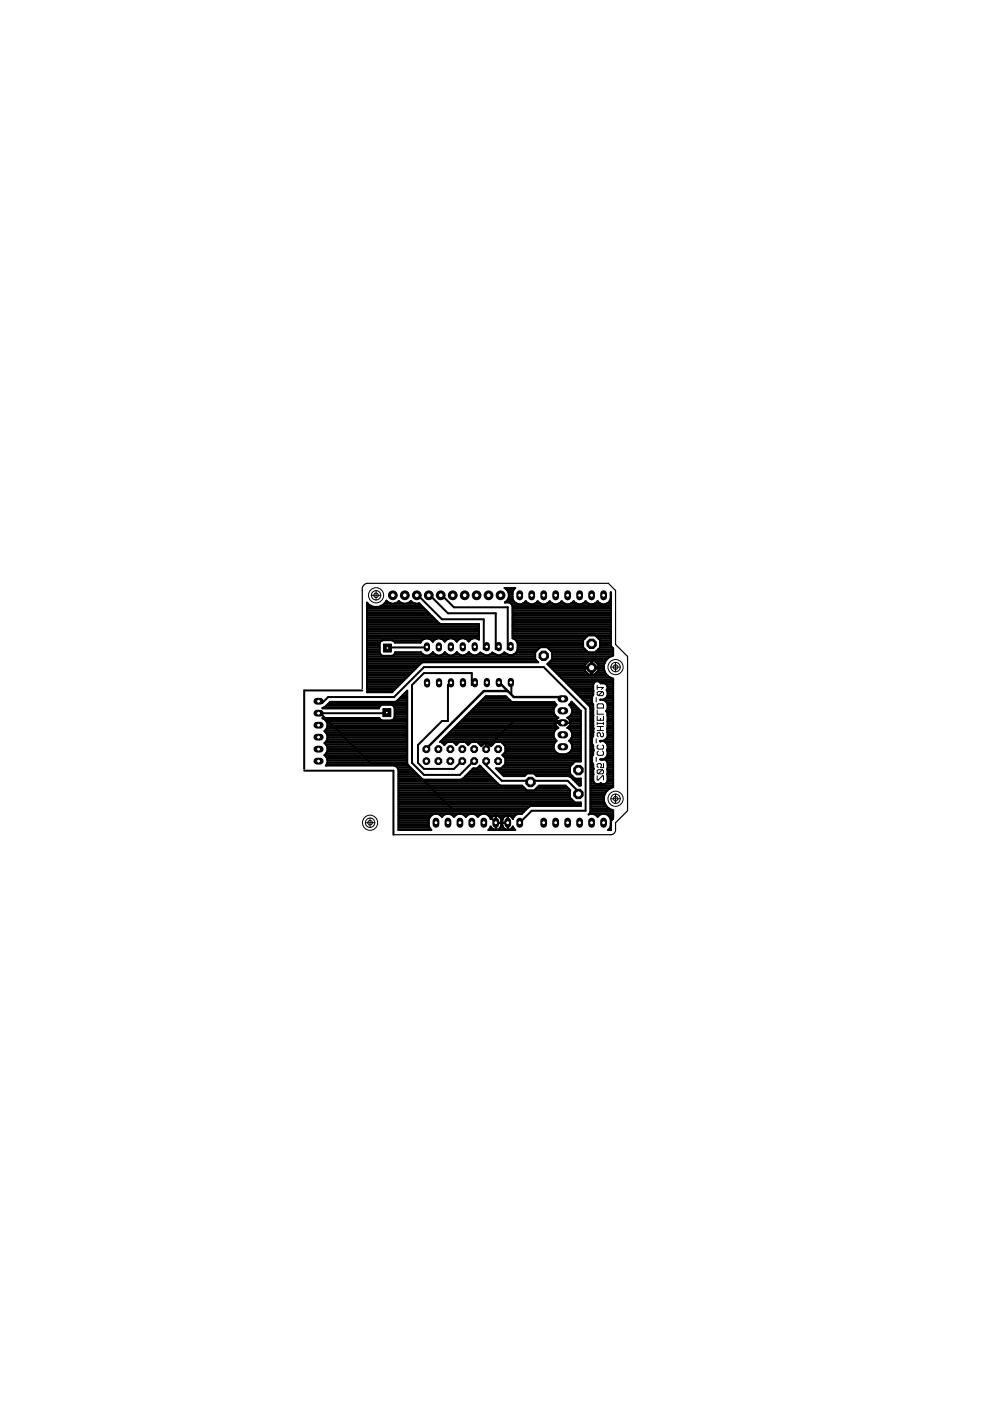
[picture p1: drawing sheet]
<svg xmlns="http://www.w3.org/2000/svg" width="210mm" height="297mm" viewBox="0 0 210 297" stroke-linecap="round" stroke-linejoin="round" font-family="sans-serif">
<g fill="none" stroke="#000" stroke-width=".21">
<path d="M126.4 147.9v.9M126.4 156.7v.8M126.6 149.5l.3-.3h.8l.3 .3v.6h-1.4zM126.6 151.8v.9h1.4v-.9M126.6 145.3v.9M126.6 150.5v.9h1.4M126.6 153.2v.4M126.6 154.9h1.4M126.6 154h1.4M126.6 153.4h1.4M126.6 145.8h1.4l-.5 .4M126.9 157.9l-.3 .3v.4l.3 .2h.8l.3-.2v-.4l-.3-.3"/>
<path d="M126.9 159.3l-.3 .2v.4l.3 .2h.8l.3-.2v-.4l-.3-.2M127.3 152.3v.4M127.3 154v.9M127.7 146.6l.3 .2v.5l-.3 .2h-.8M127.7 155.3l.3 .3v.4l-.3 .2-.4-.2v-.4l-.2-.3-.5 .3v.4l.3 .2M127.7 146.6h-.8l-.3 .2v.5l.3 .2M127.7 146.6l-.8 .9M128 153.2v.4M126.4 160.6v.9M126.6 164.5v.9h.3l.8-.9h.3v.9M127.7 163.2l.3 .2v.5l-.3 .2h-.8M127.7 163.2h-.8l-.3 .2v.5l.3 .2"/>
<path d="M127.7 163.2l-.8 .9M128 161.9v.9h-.7l.2-.7-.2-.2h-.4l-.3 .2v.4l.3 .3"/>
</g>
<g fill="none" stroke="#000" stroke-width=".42">
<path d="M77.8 128.7h11.8M77.8 127.9h.2M77.8 134.7h23.8M77.8 139.9h35.8M77.8 139.6h35.7M77.8 139.2h35.7M77.8 138.8h2.9M77.8 138.4h2.7M77.8 138h2.7M77.8 137.7h2.7M77.8 137.3h2.7M77.8 136.9h2.7"/>
<path d="M77.8 136.5h2.7M77.8 136.2h2.8M77.8 135.8h3.2M77.8 135.4h12.3M77.8 135h23.8M77.8 134.3h23.8M77.8 133.9h23.8M77.8 133.6h23.8M77.8 133.2h23.8M77.8 132.8h23.8M77.8 132.4h23.8M77.8 132.1h15.2"/>
<path d="M77.8 131.7h14.8M77.8 131.3h14.5M77.8 130.9h14.1M77.8 130.6h13.7M77.8 130.2h13.3M77.8 129.8h13M77.8 129.4h12.6M77.8 129.1h12.2M77.8 128.3h.6M78.3 128.3l-.5-.5v19h5.3l6.2-6.2 .4-.2h24.4l-.6-.6v-1.5l1-1.1h1.5l1.1 1.1v1.5l-1 1 8.9 9 .2 .3v22M78.3 128.3l.9 .4M80.2 128.7l.9-.4 .8-1a1.68 1.68 0 0 0 2.7 .1 1.66 1.66 0 0 0 2.5 0 1.59 1.59 0 0 0 1.8 .5l4.2 4.3 .4 .1h8.1v3.3a1.46 1.46 0 0 0-2.2 .4 1.5 1.5 0 0 0-2.5 0"/>
<path d="M80.5 138.4l.3 .5 .4 .1h1.9l.3-.1 .4-.5M81.1 128.3h8.2M81.5 127.9h1.4M81.8 127.6h.3M83.3 135.8h6.2M83.6 138.8h6.2M83.7 127.9h1.7M83.7 136.2h5.5M83.8 138.4h5.5M83.8 138.4l5.4-.1a1.47 1.47 0 0 0 2.6 0 1.48 1.48 0 0 0 2.5 0 1.47 1.47 0 0 0 2.6 0 1.48 1.48 0 0 0 2.5-.1 1.46 1.46 0 0 0 2.5 .1l.4 .3M84.4 127.6h.3M86.3 127.9h1.6"/>
<path d="M87 127.6h.2M88.4 126.2h.2l5.1 5.1h8.9v6.3l.6-.5M88.8 127.9h.1M90.5 137.3h-8.4v.1M90.9 126.2h.3l3.8 3.8h10.1v7.6l.6-.5M90.9 135.4h1.7M91.2 138.8h1.1M91.5 135.8h.5M91.7 138.4h.2M91.7 136a1.46 1.46 0 0 0-2.5 .2h-5.5l-.6-.5h-1.9l-.4 .2-.3 .5v2M91.8 136v.1M93.5 126.2h.2l2.5 2.6h11.5v8.8l.6-.5"/>
<path d="M93.5 135.4h1.6M93.7 138.8h1.2M94.1 135.8h.4M94.2 138.4h.2M94.3 136a1.49 1.49 0 0 0-2.5 0M94.3 136h.1M96.1 135.4h1.5M96.3 138.8h1.2M96.6 135.8h.4M96.7 138.4h.3M96.8 136a1.49 1.49 0 0 0-2.5 0M96.9 136h-.1"/>
<path d="M98.6 135.4h1.5M98.8 138.8h1.3M99.2 135.8h.4M99.3 138.4h.2M101.2 135.4h.4M101.3 138.8h1.3M101.8 138.4h.1M102.3 138.6h.1M102.3 138.6a1.46 1.46 0 0 0 2.1-.3l.5 .3M103.8 138.8h1.4M104.3 138.4h.2M104.9 138.6v.1"/>
<path d="M106.3 138.8h1.5M106.8 138.4h.2M106.9 138.3h.1M106.9 138.3a1.47 1.47 0 0 1-2 .4M106.9 138.3l.5 .3M107.3 127.6h1.7M107.3 124.9h1.7M107.4 138.6v.1M107.6 127.2l-.6 .5 1.2 .2 .5 .6v6.8l.4 .2a2.09 2.09 0 0 1 .4 2.7 1.53 1.53 0 0 1-2.1 .5M107.6 127.2h1.2M107.7 125.3h1.1M107.8 126.8h.9"/>
<path d="M107.8 125.7h.9M107.9 126.4h.8M107.9 126.1h.8M108.3 127.9h1.2M108.6 128.3h20.9M108.7 128.7h20.8M108.7 134.7h20.8M108.7 135h15.6M108.7 134.3h20.8M108.7 133.9h20.8M108.7 133.6h20.8M108.7 133.2h20.8"/>
<path d="M108.7 132.8h20.8M108.7 132.4h20.8M108.7 132.1h20.8M108.7 131.7h20.8M108.7 131.3h20.8M108.7 130.9h20.8M108.7 130.6h20.8M108.7 130.2h20.8M108.7 129.8h20.8M108.7 129.4h20.8M108.7 129.1h20.8M108.8 138.8h4.7"/>
<path d="M108.9 135.4h15.1M109.3 138.4h4.2M109.4 135.8h14.2M109.6 138h4.1M109.6 136.2h14M109.7 137.7h4.4M109.7 137.3h4.8M109.7 136.9h13.9M109.7 136.5h13.9M110.9 127.9h1.2M111.4 127.6h.2M113.4 127.9h1.2"/>
<path d="M113.9 127.6h.2M116 127.9h1.1M116.1 137.3h7.6M116.4 127.6h.2M116.5 137.7h7.6M116.8 138h7.6M116.9 139.9h11.7M117.1 139.6h11.8M117.1 139.2h12.5M117.1 138.8h12.9M117.1 138.4h12.9M118.5 127.9h1.2"/>
<path d="M119 127.6h.2M121.1 127.9h1.1M121.5 127.6h.2M123.6 127.9h1.2M124.1 127.6h.2M124.7 134.7l-1.1 1v1.5l1.1 1.1h1.5l1-1.1v-1.5l-1-1M126.1 127.9h1.2M126.4 138h3.6M126.5 135h3M126.6 127.6h.2M126.8 137.7h3.2M126.9 135.4h2.6"/>
<path d="M127.2 137.3h2.6M127.2 136.9h2.4M127.2 136.5h2.3M127.2 136.2h2.3M127.2 135.8h2.3M128.7 127.9h.8M129.1 127.6h.4M129.4 127.2h.1M129.5 126.9a1.55 1.55 0 0 1-1.2 1.2 1.55 1.55 0 0 1-1.6-.6 1.55 1.55 0 0 1-2.5 0 1.55 1.55 0 0 1-2.6 0 1.54 1.54 0 0 1-2.5 0 1.54 1.54 0 0 1-2.6 0 1.54 1.54 0 0 1-2.5 0 1.54 1.54 0 0 1-2.5 0 1.55 1.55 0 0 1-1.6 .6 1.55 1.55 0 0 1-1.2-1.2v-1.3l.5-.9h-2.2a1.71 1.71 0 0 1 .6 2.5M129.5 126.8h.1M129.5 126.4h.1M129.5 126.1h.1"/>
<path d="M129.5 125.7h.1M129.5 125.6v11.2l.5 .7M130 137.5h.1M130 137.5v1.5a2.49 2.49 0 0 0-2 2.4 2.49 2.49 0 0 0 2 2.5v23l-.9 .4-.7 .7M67.5 148.7l.8 .4 1.3-1.3h13.9l6.4-6.4h25.4l8.9 8.9v21.6h-11.5l-2.5 2.5M67.5 151.2l.8 .4 10.2 10.2h7.6l10.1 10.1h6.4l2.5 2.5h1.2M67.8 151.2h14.3M68.4 152.3h12M68.6 150h11.8M68.7 150l-.4 .1 12.1 .1a.81 .81 0 0 1 .6-.8h2l.5 .4 .2 .3v2l-.4 .5-.3 .1h-2l-.3-.1-.3-.4-12.1 .1a1.53 1.53 0 0 1 1.1 1.2 1.53 1.53 0 0 1-.6 1.5l.4 .4 .2 .6M68.8 157.5h17.5M68.9 149.9l-.2 .1"/>
<path d="M68.9 149.9h.1M68.9 154.9h17.4M68.9 152.7h11.9M69 155.3h17.3M69.1 157.9h17.2M69.1 149.7l.9-.9h13.7l.4-.1 2.2-2.3v15.5l.2 .4 2.8 2.8 .4 .2h8l.4-.2 2.2-2.2h.9l.5-.6 4.1 4.1 .4 .2h4.5l1 1M69.1 149.7l-.2 .2M69.1 149.7h.1M69.1 159.8h17.2M69.2 149.6h11.4M69.2 157.2l-.4 .4a1.54 1.54 0 0 1 0 2.5M69.2 157.1h17.1"/>
<path d="M69.2 154.5h17.1M69.2 153h17.1M69.3 155.6h17M69.3 158.3h17M69.3 159.4h17M69.3 156.8h17M69.4 154.1h16.9M69.4 153.4h16.9M69.4 156v.6l-.2 .6M69.4 159h16.9M69.4 158.6h16.9M69.4 156.4h16.9"/>
<path d="M69.4 156h16.9M69.4 153.8h16.9M69.5 149.3h16.8M69.9 148.9h16.4M77.8 141.4h10.7M77.8 145.9h6.2M77.8 145.5h6.6M77.8 145.2h6.9M77.8 144.8h7.3M77.8 144.4h7.7M77.8 144h8.1M77.8 143.7h8.4"/>
<path d="M77.8 143.3h8.8M77.8 142.9h9.2M77.8 142.5h9.6M77.8 142.2h9.9M77.8 141.8h10.3M77.8 141h11.1M77.8 140.7h11.4M77.8 140.3h36.2M77.9 146.7h5.3M77.9 146.3h5.7M83.2 152.7h3.1M83.4 149.6h2.9"/>
<path d="M83.6 152.3h2.7M83.6 150h2.7M83.7 151.9h2.6M83.7 151.5h2.6M83.7 151.2h2.6M83.7 150.8h2.6M83.7 150.4h2.6M84.2 148.5h2.1M84.6 148.1h1.7M85 147.8h1.3M85.4 147.4h.9M85.7 147h.6"/>
<path d="M86.1 146.7h.2M93.5 157.1h24.4M93.8 157.5h.8M93.9 156.8h23.8M94.1 157.9h.2M94.2 156.4h23.3M94.6 156h22.8M95 155.6h22.4M95.3 155.3h22.2M95.6 144.8l-.6 .4v7.7h-1.3l-5.1 5v3.9l1.3 1.2h6.3l1.8-1.6M95.7 154.9h21.9M96.1 154.5h21.9"/>
<path d="M96.3 157.5h.9M96.5 154.1h21.6M96.7 157.9h.1M96.8 153.8h21.1M97.2 153.4h20.6M97.6 153h20.2M98 152.7h19.9M98.3 152.3h19.9M98.7 151.9h19.2M98.8 157.5h.9M99.1 151.5h18.5M99.2 157.9h.1"/>
<path d="M99.5 151.2h17.9M99.8 150.8h17.6M100.2 150.4h17.2M100.6 150h16.9M100.7 144.7l-.7 .5v-2.5h-10.1l-2.5 2.5v16.6l2.5 2.5h7.6l3-2.9M101 149.6h16.8M101.3 149.3h16.5M101.4 157.5h3.4M101.7 148.9h15.9M101.8 157.9h.6M102.1 148.5h6.1M102.5 148.1h5.3"/>
<path d="M102.8 147.8h4.6M103.1 158.6h.1M103.1 158.3h.1M103.1 157.9h.1M103.8 157.9h.6M106.5 157.5h11.1M106.8 159.8h11.5M106.8 157.9h10.6M107.1 159.4h10.7M107.1 159h10.4M107.1 158.6h10.3M107.1 158.3h10.3"/>
<path d="M108.5 145h-.1v2.2M116.2 140.7h8.1M116.3 141h7.7M116.6 140.3h8.1M116.7 141.4h11.4M117.1 141.8h6.9M117.4 150.4l.2-.6 .4-.4-.5-.5h-8.8l-.4-.2-1.1-1.1h-4.2l-9.7 9.7h.3l.6 .6 .6-.6h1.3l.7 .6 .6-.6h1.2l.7 .6 .6-.6h1.3l.9 .9 .5-.5h.5v1.1v-1.1h.5l.5 .5 .9-.9h1.3l.8 .9v1.3l-.6 .6 .6 .6v1.3M117.4 150.4a1.52 1.52 0 0 0 1 1.8 1.2 1.2 0 0 0-.6 1h1.5l-1.5 .1a1.2 1.2 0 0 0 .6 1l-.8 .6M117.4 158.6l.2 .6 .5 .5 .5 .2h1.4l.6-.2 .5-.5 .2-.6M117.4 142.2h6.6M117.6 154.9a1.59 1.59 0 0 0 .4 2.2l-.4 .3-.2 .6v.6M117.8 142.5h6.6"/>
<path d="M118.2 142.9h6.5M118.6 143.3h10.3M118.9 143.7h10.5M119.3 144h10.7M119.3 153.2l-.2-.3h-10.2l-6.3 6.3 .5-.4M119.7 144.4h10.3M120.1 144.8h5.8M120.4 159.8h2.7M120.4 145.2h5.4M120.5 152.3h2.6M120.5 154.1h2.6M120.7 154.5h2.4"/>
<path d="M120.8 157.1h2.3M120.8 151.9h2.3M120.8 152.7h2.3M120.8 145.5h5M120.8 153.8h2.3M120.8 149.3h.9M120.9 159.4h2.2M120.9 149.6h1.1M120.9 153.4h2.2M120.9 153h2.2M121 156.8h2.1M121.1 154.9a1.53 1.53 0 0 1-.4 2.2l.6 .9v.6"/>
<path d="M121.1 154.9h2M121.1 157.5h2M121.1 151.5h2M121.1 148.9h.2M121.1 159h2M121.1 150h1.3M121.2 156.4h1.9M121.2 145.9h4.6M121.2 155.3h1.9M121.2 157.9h1.9M121.2 151.2h1.9M121.3 150.4a1.55 1.55 0 0 1-1 1.8l.3 .2 .3 .8-1.5 .1h1.5l-.1 .6-.5 .4 .8 .6"/>
<path d="M121.3 150.4l-.6-1 .5-.6 1.9 1.9M121.3 158.6h1.8M121.3 158.3h1.8M121.3 156h1.8M121.3 155.6h1.8M121.3 150.8h1.8M121.3 150.4h1.5M121.6 146.3h4.2M121.9 146.7h3.9M122.3 147h3.5M122.7 147.4h3M123 147.8h2.5"/>
<path d="M123.1 150.7v10.8h-1.2l-1.1 1v1.5l1.1 1.1h1.2v1.4h-.3l-1.9-1.8-.3-.2h-6.8l-.6-.5h-1.5l-.5 .5h-4.4l-1.6-1.6h1.1l.8-.9M123.4 148.1h2.1M123.8 148.5h1.7M124 141.4v-.4l.8-.9h.5v2.9h-.5l-.8-.8M124 142.2v-.5h2.9v.5M124.2 148.9h1.3M124.5 149.3h1.2M124.9 149.6h.9M125.1 150h.7M125.2 156.8h.3M125.2 159.8h.6M125.2 159.4h.6"/>
<path d="M125.2 159h.7M125.2 158.6h.6M125.2 158.3h.6M125.2 157.9h.4M125.2 157.5h.3M125.2 157.1h.3M125.2 156.4h.4M125.2 156h.6M125.2 155.6h.6M125.2 155.3h.6M125.2 154.9h.6M125.2 154.5h.7"/>
<path d="M125.2 154.1h.6M125.2 153.8h.6M125.2 153.4h.6M125.2 153h.6M125.2 152.7h.6M125.2 152.3h.6M125.2 151.9h.6M125.2 151.5h.6M125.2 151.2h.6M125.2 150.8h.6M125.2 150.4h.6M125.3 142.9h.3"/>
<path d="M125.3 142.5h.3M125.3 142.2h.3M125.3 141.8h.3M125.3 141h.3M125.3 140.7h.3M125.3 140.3h.3M125.7 149.3l.1 1.1M125.8 146.7v.6l-.3 .4v1.3l.2 .3M125.8 150.4v2.6M125.8 153v.8M125.8 153.8v1.4M125.8 153h.1"/>
<path d="M125.8 155.2v.9l-.3 .4v1.2a2.88 2.88 0 0 1 0 2.7v1.2M126.2 142.9h2.3M126.2 140.3h2.1M126.5 142.5h1.8M126.6 140.7h1.6M126.9 141.4v-.4l-.9-.9h-.4v2.9h.4l.9-.8M126.9 142.2h1.2M126.9 141.8h1.2M126.9 141h1.2M127.3 148.4h.1M127.3 148.4h.6M127.3 157.1h.1"/>
<path d="M127.3 144.8h2.7M127.9 148.4l.3 .1 .6 .8M128 157.1h2M128.2 157l-.9 .1v.1l.3-.1a1.16 1.16 0 0 1 1.2 .9l-.1 1a1.55 1.55 0 0 1 0 1.4M128.2 157h.1M128.2 148.5h1.8M128.3 148.1h1.7M128.4 156.8h1.6M128.5 157.5h1.5M128.5 150.8l.3 .5v1.7M128.5 150.8h1.5M128.6 145.2h1.4"/>
<path d="M128.6 146.3l.2 .4M128.6 148.9h1.4M128.6 146.3h1.4M128.7 147.8h1.3M128.7 145.2a1.45 1.45 0 0 0-1.3-.4 .87 .87 0 0 0-.9-.4 .87 .87 0 0 0-.7 .7v1.6M128.7 145.2h.1M128.7 145.2v.1M128.7 147.8h.1M128.7 156.5h.1M128.7 156.5l-.5 .5M128.7 147.8l-.8 .6M128.7 145.2l.1 .4"/>
<path d="M128.7 159h1.3M128.7 156.4h1.3M128.7 154.5h1.3M128.8 155.2v1l-.1 .3M128.8 157.9h1.2M128.8 155.3h1.2M128.8 150.4h1.2M128.8 151.2h1.2M128.8 153h.1M128.8 145.5h1.2M128.8 145.6v.3M128.8 146.7l-.1 1.1"/>
<path d="M128.8 149.3v1l-.3 .5M128.8 153v.8M128.8 153.8v1.4M128.8 145.9l-.2 .4M128.8 159.8h1.2M128.8 159.4h1.2M128.8 158.6h1.2M128.8 158.3h1.2M128.8 156h1.2M128.8 155.6h1.2M128.8 154.9h1.2M128.8 154.1h1.2"/>
<path d="M128.8 153.8h1.2M128.8 153.4h1.2M128.8 153h1.2M128.8 152.7h1.2M128.8 152.3h1.2M128.8 151.9h1.2M128.8 151.5h1.2M128.8 150h1.2M128.8 149.6h1.2M128.8 149.3h1.2M128.8 147.4h1.2M128.8 147h1.2"/>
<path d="M128.8 146.7h1.2M128.8 145.9h1.2M68.8 160.1l.4 .4M68.8 160.1h17.5M69.2 160.5a1.46 1.46 0 0 1-.1 1.8h14.5l.4 .2 .5 .7v12.8h7l-.4-.3a2.24 2.24 0 0 1 .5-2.9 1.53 1.53 0 0 1 2.1 .4 1.51 1.51 0 0 1 2.5 0 1.5 1.5 0 0 1 2.6 0 1.52 1.52 0 0 1 2.5 0 1.53 1.53 0 0 1 2.6 0M69.2 160.5h17.1M69.3 162h17.1M69.3 160.9h17M69.4 161.6h16.9M69.4 161.2h16.9M83.7 162.4h2.9M84.3 162.8h2.6"/>
<path d="M84.5 163.1h2.8M84.5 167.6h36.3M84.5 173.6h6.5M84.5 175.9h6.8M84.5 175.5h6.6M84.5 175.1h6.4M84.5 174.7h6.4M84.5 174.3h6.4M84.5 174h6.4M84.5 173.2h6.6M84.5 172.8h7M84.5 172.5h26.2"/>
<path d="M84.5 172.1h26.6M84.5 171.7h27M84.5 171.4h27.3M84.5 171h27.8M84.5 170.6h38.6M84.5 170.2h38.6M84.5 169.9h37.1M84.5 169.5h36.7M84.5 169.1h36.4M84.5 168.7h36.3M84.5 168.4h36.3M84.5 168h36.3"/>
<path d="M84.5 167.2h26.9M84.5 166.9h26.5M84.5 166.5h21.5M84.5 166.1h21M84.5 165.7h20.7M84.5 165.4h20.3M84.5 165h4.7M84.5 164.6h4.3M84.5 164.3h3.9M84.5 163.9h3.5M84.5 163.5h3.2M93.4 172.8h.6"/>
<path d="M95.9 172.8h.7M98.2 165h6.2M98.4 172.8h.7M98.6 164.6h5.4M99 164.3h4.7M99.4 163.9h3.9M99.7 163.5h3.2M100.1 163.1h2.4M101 172.8h.7M101.3 162.8h.9M101.7 162.4h.1M103.1 161.4l-.5 .4 3.8 3.7h14l2.5 2.6-.3 .2"/>
<path d="M103.5 172.8h5.8M103.7 175.9h.9M103.9 173.2l.1 .4a1.18 1.18 0 0 1 1.3-.7 1.18 1.18 0 0 1 1 1.1M103.9 173.2h.4M103.9 175.5h.3M104 173.6h.1M105 176l-.6-.3-.4-.5-.5 .8h5.7l-.5-.8-.3 .5-.6 .3M105.1 172.9v3.1M105.1 173.6h.1M105.1 175.9h.1M105.1 175.5h.1M105.1 175.1h.1"/>
<path d="M105.1 174.7h.1M105.1 174.3h.1M105.1 174h.1M105.1 173.2h.1M105.4 163.1h15.4M105.6 175.9h1.6M105.8 163.5h15M105.9 173.2h1M106.1 175.5h.6M106.2 163.9h14.6M106.2 173.6h.4M106.3 175.1h.2"/>
<path d="M106.3 174v.9a1.21 1.21 0 0 1-1.1 1.1M106.3 174.7h.2M106.3 174.3h.2M106.3 174h.2M106.4 162.8h14.4M106.5 174.4h1.2M106.5 174v.9a1.16 1.16 0 0 0 1.1 1.1M106.5 164.3h5M106.6 160.1h16.5M106.8 162.4h14.2M106.9 160.5h16.2M107.1 162h14.3"/>
<path d="M107.1 161.6h14.6M107.1 161.2h16M107.1 160.9h16M107.7 172.9v3.1M107.7 173.6h.1M107.7 175.9h.1M107.7 175.5h.1M107.7 175.1h.1M107.7 174.7h.1M107.7 174.3h.1M107.7 174h.1M107.7 173.2h.1"/>
<path d="M108.2 175.9h.9M108.5 173.2h.4M108.6 175.5h.2M108.7 173.6h.1M108.9 173.2l-.2 .4a1.17 1.17 0 0 0-1.2-.7 1.17 1.17 0 0 0-1 1.1M112.7 165.5l-.2 .3M113.5 164.3h7.6M113.6 167.2h7M114 166.9h6.2M120.8 164.6h.7M120.8 167.6v1.5l1.1 1h1.2v.8h-10.6l-.3 .1-1.6 1.6a1.48 1.48 0 0 0-1.7 .6M120.8 167.6l-.9-1h-5.6l-1.1 1"/>
<path d="M121.2 165h.6M121.6 165.4h1.5M122 165.7h1.1M122.4 166.1h.7M122.7 166.5h.4M125 172.5h5M125.2 172.1l-.4 .6a1.45 1.45 0 0 1 1.9 .5 1.53 1.53 0 0 1 2.6 0M125.2 167.6h3.6M125.2 172.1h4.8M125.2 171.7h4.6M125.2 171.4h3.8M125.2 171h3.5"/>
<path d="M125.2 170.6h3.2M125.2 170.2h3M125.2 169.9h2.9M125.2 169.5h2.9M125.2 169.1h2.9M125.2 168.7h2.9M125.2 168.4h3.1M125.2 168h3.2M125.2 167.2h4M125.2 166.9h4.8M125.2 166.5h4.8M125.2 166.1h1"/>
<path d="M125.2 165.7h.7M125.2 165.4h.6M125.2 165h.6M125.2 164.6h.6M125.2 164.3h.6M125.2 163.9h.6M125.2 163.5h.6M125.2 163.1h.6M125.2 162.8h.6M125.2 162.4h.6M125.2 162h.5M125.2 161.6h.3"/>
<path d="M125.2 161.2h.3M125.2 160.9h.3M125.2 160.5h.3M125.2 160.1h.5M125.5 161.6l.3 .4v.7M125.8 162.7v2.8l.3 .6M126.1 166.1l.3 .1 .9-.1M126.4 172.8h.6M127.3 161l1.1 .1 .4 .6v3.8l-.4 .6M127.3 161h.1M127.3 166.1h.2M127.3 166.1h.1"/>
<path d="M127.5 166.1l.3 .1 .6-.1M127.5 161h.3M128.2 160.9h1.8M128.2 160.9l-.3 .1M128.2 160.9h.1M128.4 168a2.53 2.53 0 0 0 1.6 3.8v1.7l-.5 .7M128.4 166.1h1.6M128.4 160.7h.1M128.5 161.2h1.5M128.6 160.5h1.4M128.7 160.4l-.5 .5M128.7 160.4h.1"/>
<path d="M128.7 165.7h1.3M128.8 164.3h1.2M128.8 163.1h1.2M128.8 161.6h1.2M128.8 160.1h1.2M128.8 165.4h1.2M128.8 165h1.2M128.8 164.6h1.2M128.8 163.9h1.2M128.8 163.5h1.2M128.8 162.8h1.2M128.8 162.4h1.2"/>
<path d="M128.8 162h1.2M128.9 172.8h1.1M129.1 175.9h.4M129.3 173.2l.2 .6v2.2M129.3 173.2h.7M129.3 175.5h.2M129.5 175.1l-.2 .6-.4 .3h.6M129.5 175.1h.1M129.5 174.7h.1M129.5 174.3h.1M129.5 174h.1M129.5 176h.1"/>
<path d="M130 173.6h-.6"/>
</g>
<path d="M105.8 144.7l3.1 3.1h10.2l.2 .4M107.7 146.5h-5.1l-12.7 12.7 .5-.4" fill="none" stroke="#000" stroke-width=".51"/>
<path d="M128 125.9v.7" fill="none" stroke="#000" stroke-width="1.4"/>
<circle cx="128" cy="126.2" r=".42" fill="#fff" stroke="#000" stroke-width=".21"/>
<path d="M125.4 125.9v.7" fill="none" stroke="#000" stroke-width="1.4"/>
<circle cx="125.4" cy="126.2" r=".42" fill="#fff" stroke="#000" stroke-width=".21"/>
<path d="M122.9 125.9v.7" fill="none" stroke="#000" stroke-width="1.4"/>
<circle cx="122.9" cy="126.2" r=".42" fill="#fff" stroke="#000" stroke-width=".21"/>
<path d="M120.4 125.9v.7" fill="none" stroke="#000" stroke-width="1.4"/>
<circle cx="120.4" cy="126.2" r=".42" fill="#fff" stroke="#000" stroke-width=".21"/>
<path d="M117.8 125.9v.7" fill="none" stroke="#000" stroke-width="1.4"/>
<circle cx="117.8" cy="126.2" r=".42" fill="#fff" stroke="#000" stroke-width=".21"/>
<path d="M115.3 125.9v.7" fill="none" stroke="#000" stroke-width="1.4"/>
<circle cx="115.3" cy="126.2" r=".42" fill="#fff" stroke="#000" stroke-width=".21"/>
<path d="M112.7 125.9v.7" fill="none" stroke="#000" stroke-width="1.4"/>
<circle cx="112.7" cy="126.2" r=".42" fill="#fff" stroke="#000" stroke-width=".21"/>
<path d="M110.2 125.9v.7" fill="none" stroke="#000" stroke-width="1.4"/>
<circle cx="110.2" cy="126.2" r=".42" fill="#fff" stroke="#000" stroke-width=".21"/>
<path d="M115.3 174.1v.7" fill="none" stroke="#000" stroke-width="1.4"/>
<circle cx="115.3" cy="174.4" r=".42" fill="#fff" stroke="#000" stroke-width=".21"/>
<path d="M117.8 174.1v.7" fill="none" stroke="#000" stroke-width="1.4"/>
<circle cx="117.8" cy="174.4" r=".42" fill="#fff" stroke="#000" stroke-width=".21"/>
<path d="M120.4 174.1v.7" fill="none" stroke="#000" stroke-width="1.4"/>
<circle cx="120.4" cy="174.4" r=".42" fill="#fff" stroke="#000" stroke-width=".21"/>
<path d="M122.9 174.1v.7" fill="none" stroke="#000" stroke-width="1.4"/>
<circle cx="122.9" cy="174.4" r=".42" fill="#fff" stroke="#000" stroke-width=".21"/>
<path d="M125.4 174.1v.7" fill="none" stroke="#000" stroke-width="1.4"/>
<circle cx="125.4" cy="174.4" r=".42" fill="#fff" stroke="#000" stroke-width=".21"/>
<path d="M128 174.1v.7" fill="none" stroke="#000" stroke-width="1.4"/>
<circle cx="128" cy="174.4" r=".42" fill="#fff" stroke="#000" stroke-width=".21"/>
<path d="M92.4 174.1v.7" fill="none" stroke="#000" stroke-width="1.4"/>
<circle cx="92.4" cy="174.4" r=".42" fill="#fff" stroke="#000" stroke-width=".21"/>
<path d="M95 174.1v.7" fill="none" stroke="#000" stroke-width="1.4"/>
<circle cx="95" cy="174.4" r=".42" fill="#fff" stroke="#000" stroke-width=".21"/>
<path d="M97.5 174.1v.7" fill="none" stroke="#000" stroke-width="1.4"/>
<circle cx="97.5" cy="174.4" r=".42" fill="#fff" stroke="#000" stroke-width=".21"/>
<path d="M100 174.1v.7" fill="none" stroke="#000" stroke-width="1.4"/>
<circle cx="100" cy="174.4" r=".42" fill="#fff" stroke="#000" stroke-width=".21"/>
<path d="M102.6 174.1v.7" fill="none" stroke="#000" stroke-width="1.4"/>
<circle cx="102.6" cy="174.4" r=".42" fill="#fff" stroke="#000" stroke-width=".21"/>
<path d="M105.1 174.1v.7" fill="none" stroke="#000" stroke-width="1.4"/>
<circle cx="105.1" cy="174.4" r=".42" fill="#fff" stroke="#000" stroke-width=".21"/>
<path d="M107.7 174.1v.7" fill="none" stroke="#000" stroke-width="1.4"/>
<circle cx="107.7" cy="174.4" r=".42" fill="#fff" stroke="#000" stroke-width=".21"/>
<path d="M110.2 174.1v.7" fill="none" stroke="#000" stroke-width="1.4"/>
<circle cx="110.2" cy="174.4" r=".42" fill="#fff" stroke="#000" stroke-width=".21"/>
<circle cx="125.4" cy="141.6" r="1.07" fill="#000" stroke="#000" stroke-width=".21"/>
<circle cx="125.4" cy="141.6" r=".66" fill="#fff" stroke="#000" stroke-width=".21"/>
<circle cx="115.3" cy="139" r="1.07" fill="#000" stroke="#000" stroke-width=".21"/>
<circle cx="115.3" cy="139" r=".66" fill="#fff" stroke="#000" stroke-width=".21"/>
<circle cx="125.4" cy="136.5" r="1.07" fill="#000" stroke="#000" stroke-width=".21"/>
<circle cx="125.4" cy="136.5" r=".66" fill="#fff" stroke="#000" stroke-width=".21"/>
<circle cx="122.6" cy="168.3" r="1.07" fill="#000" stroke="#000" stroke-width=".21"/>
<circle cx="122.6" cy="168.3" r=".66" fill="#fff" stroke="#000" stroke-width=".21"/>
<circle cx="112.5" cy="165.8" r="1.07" fill="#000" stroke="#000" stroke-width=".21"/>
<circle cx="112.5" cy="165.8" r=".66" fill="#fff" stroke="#000" stroke-width=".21"/>
<circle cx="122.6" cy="163.3" r="1.07" fill="#000" stroke="#000" stroke-width=".21"/>
<circle cx="122.6" cy="163.3" r=".66" fill="#fff" stroke="#000" stroke-width=".21"/>
<path d="M119 148.2h.7" fill="none" stroke="#000" stroke-width="1.5"/>
<circle cx="119.3" cy="148.2" r=".51" fill="#fff" stroke="#000" stroke-width=".21"/>
<path d="M119 150.7h.7" fill="none" stroke="#000" stroke-width="1.5"/>
<circle cx="119.3" cy="150.7" r=".51" fill="#fff" stroke="#000" stroke-width=".21"/>
<path d="M119 153.2h.7" fill="none" stroke="#000" stroke-width="1.5"/>
<circle cx="119.3" cy="153.2" r=".51" fill="#fff" stroke="#000" stroke-width=".21"/>
<path d="M119 155.8h.7" fill="none" stroke="#000" stroke-width="1.5"/>
<circle cx="119.3" cy="155.8" r=".51" fill="#fff" stroke="#000" stroke-width=".21"/>
<path d="M119 158.3h.7" fill="none" stroke="#000" stroke-width="1.5"/>
<circle cx="119.3" cy="158.3" r=".51" fill="#fff" stroke="#000" stroke-width=".21"/>
<circle cx="90.4" cy="161.4" r=".72" fill="#000" stroke="#000" stroke-width=".21"/>
<circle cx="90.4" cy="161.4" r=".47" fill="#fff" stroke="#000" stroke-width=".21"/>
<circle cx="90.4" cy="158.8" r=".78" fill="#000" stroke="#000" stroke-width=".21"/>
<circle cx="90.4" cy="158.8" r=".47" fill="#fff" stroke="#000" stroke-width=".21"/>
<circle cx="92.9" cy="161.4" r=".78" fill="#000" stroke="#000" stroke-width=".21"/>
<circle cx="92.9" cy="161.4" r=".47" fill="#fff" stroke="#000" stroke-width=".21"/>
<circle cx="92.9" cy="158.8" r=".78" fill="#000" stroke="#000" stroke-width=".21"/>
<circle cx="92.9" cy="158.8" r=".47" fill="#fff" stroke="#000" stroke-width=".21"/>
<circle cx="95.5" cy="161.4" r=".78" fill="#000" stroke="#000" stroke-width=".21"/>
<circle cx="95.5" cy="161.4" r=".47" fill="#fff" stroke="#000" stroke-width=".21"/>
<circle cx="95.5" cy="158.8" r=".78" fill="#000" stroke="#000" stroke-width=".21"/>
<circle cx="95.5" cy="158.8" r=".47" fill="#fff" stroke="#000" stroke-width=".21"/>
<circle cx="98" cy="161.4" r=".78" fill="#000" stroke="#000" stroke-width=".21"/>
<circle cx="98" cy="161.4" r=".47" fill="#fff" stroke="#000" stroke-width=".21"/>
<circle cx="98" cy="158.8" r=".78" fill="#000" stroke="#000" stroke-width=".21"/>
<circle cx="98" cy="158.8" r=".47" fill="#fff" stroke="#000" stroke-width=".21"/>
<circle cx="100.5" cy="161.4" r=".78" fill="#000" stroke="#000" stroke-width=".21"/>
<circle cx="100.5" cy="161.4" r=".47" fill="#fff" stroke="#000" stroke-width=".21"/>
<circle cx="100.5" cy="158.8" r=".78" fill="#000" stroke="#000" stroke-width=".21"/>
<circle cx="100.5" cy="158.8" r=".47" fill="#fff" stroke="#000" stroke-width=".21"/>
<circle cx="103.1" cy="161.4" r=".78" fill="#000" stroke="#000" stroke-width=".21"/>
<circle cx="103.1" cy="161.4" r=".47" fill="#fff" stroke="#000" stroke-width=".21"/>
<circle cx="103.1" cy="158.8" r=".78" fill="#000" stroke="#000" stroke-width=".21"/>
<circle cx="103.1" cy="158.8" r=".47" fill="#fff" stroke="#000" stroke-width=".21"/>
<circle cx="105.6" cy="161.4" r=".78" fill="#000" stroke="#000" stroke-width=".21"/>
<circle cx="105.6" cy="161.4" r=".47" fill="#fff" stroke="#000" stroke-width=".21"/>
<circle cx="105.6" cy="158.8" r=".78" fill="#000" stroke="#000" stroke-width=".21"/>
<circle cx="105.6" cy="158.8" r=".47" fill="#fff" stroke="#000" stroke-width=".21"/>
<path d="M67.2 148.7h.7" fill="none" stroke="#000" stroke-width="1.4"/>
<circle cx="67.5" cy="148.7" r=".42" fill="#fff" stroke="#000" stroke-width=".21"/>
<path d="M67.2 151.2h.7" fill="none" stroke="#000" stroke-width="1.4"/>
<circle cx="67.5" cy="151.2" r=".42" fill="#fff" stroke="#000" stroke-width=".21"/>
<path d="M67.2 153.8h.7" fill="none" stroke="#000" stroke-width="1.4"/>
<circle cx="67.5" cy="153.8" r=".42" fill="#fff" stroke="#000" stroke-width=".21"/>
<path d="M67.2 156.3h.7" fill="none" stroke="#000" stroke-width="1.4"/>
<circle cx="67.5" cy="156.3" r=".42" fill="#fff" stroke="#000" stroke-width=".21"/>
<path d="M67.2 158.8h.7" fill="none" stroke="#000" stroke-width="1.4"/>
<circle cx="67.5" cy="158.8" r=".42" fill="#fff" stroke="#000" stroke-width=".21"/>
<path d="M67.2 161.4h.7" fill="none" stroke="#000" stroke-width="1.4"/>
<circle cx="67.5" cy="161.4" r=".42" fill="#fff" stroke="#000" stroke-width=".21"/>
<path d="M108.3 136.8v.6" fill="none" stroke="#000" stroke-width="1.3"/>
<circle cx="108.3" cy="137.1" r=".4" fill="#fff" stroke="#000" stroke-width=".21"/>
<path d="M105.7 136.8v.6" fill="none" stroke="#000" stroke-width="1.3"/>
<circle cx="105.7" cy="137.1" r=".4" fill="#fff" stroke="#000" stroke-width=".21"/>
<path d="M93 136.8v.7" fill="none" stroke="#000" stroke-width="1.3"/>
<circle cx="93" cy="137.2" r=".4" fill="#fff" stroke="#000" stroke-width=".21"/>
<path d="M90.5 136.8v.7" fill="none" stroke="#000" stroke-width="1.3"/>
<circle cx="90.5" cy="137.2" r=".4" fill="#fff" stroke="#000" stroke-width=".21"/>
<path d="M103.2 136.8v.6" fill="none" stroke="#000" stroke-width="1.3"/>
<circle cx="103.2" cy="137.1" r=".4" fill="#fff" stroke="#000" stroke-width=".21"/>
<path d="M100.6 136.8l.1 .7" fill="none" stroke="#000" stroke-width="1.3"/>
<circle cx="100.7" cy="137.1" r=".4" fill="#fff" stroke="#000" stroke-width=".21"/>
<path d="M95.6 136.8v.7" fill="none" stroke="#000" stroke-width="1.3"/>
<circle cx="95.6" cy="137.2" r=".4" fill="#fff" stroke="#000" stroke-width=".21"/>
<path d="M98.1 136.8v.7" fill="none" stroke="#000" stroke-width="1.3"/>
<circle cx="98.1" cy="137.1" r=".4" fill="#fff" stroke="#000" stroke-width=".21"/>
<path d="M90.5 144.5l.1 .6" fill="none" stroke="#000" stroke-width="1.3"/>
<circle cx="90.6" cy="144.8" r=".4" fill="#fff" stroke="#000" stroke-width=".21"/>
<path d="M93.1 144.4v.7" fill="none" stroke="#000" stroke-width="1.3"/>
<circle cx="93.1" cy="144.8" r=".4" fill="#fff" stroke="#000" stroke-width=".21"/>
<path d="M95.6 144.4v.7" fill="none" stroke="#000" stroke-width="1.3"/>
<circle cx="95.6" cy="144.8" r=".4" fill="#fff" stroke="#000" stroke-width=".21"/>
<path d="M98.1 144.4l.1 .7" fill="none" stroke="#000" stroke-width="1.3"/>
<circle cx="98.1" cy="144.8" r=".4" fill="#fff" stroke="#000" stroke-width=".21"/>
<path d="M100.7 144.4v.7" fill="none" stroke="#000" stroke-width="1.3"/>
<circle cx="100.7" cy="144.7" r=".4" fill="#fff" stroke="#000" stroke-width=".21"/>
<path d="M103.2 144.4v.7" fill="none" stroke="#000" stroke-width="1.3"/>
<circle cx="103.2" cy="144.7" r=".4" fill="#fff" stroke="#000" stroke-width=".21"/>
<path d="M105.8 144.4v.6" fill="none" stroke="#000" stroke-width="1.3"/>
<circle cx="105.8" cy="144.7" r=".4" fill="#fff" stroke="#000" stroke-width=".21"/>
<path d="M108.3 144.4v.6" fill="none" stroke="#000" stroke-width="1.3"/>
<circle cx="108.3" cy="144.7" r=".4" fill="#fff" stroke="#000" stroke-width=".21"/>
<circle cx="83.3" cy="126.2" r=".93" fill="#000" stroke="#000" stroke-width=".21"/>
<circle cx="83.3" cy="126.2" r=".51" fill="#fff" stroke="#000" stroke-width=".21"/>
<circle cx="85.8" cy="126.2" r=".93" fill="#000" stroke="#000" stroke-width=".21"/>
<circle cx="85.8" cy="126.2" r=".51" fill="#fff" stroke="#000" stroke-width=".21"/>
<circle cx="88.4" cy="126.2" r=".93" fill="#000" stroke="#000" stroke-width=".21"/>
<circle cx="88.4" cy="126.2" r=".51" fill="#fff" stroke="#000" stroke-width=".21"/>
<circle cx="90.9" cy="126.2" r=".93" fill="#000" stroke="#000" stroke-width=".21"/>
<circle cx="90.9" cy="126.2" r=".51" fill="#fff" stroke="#000" stroke-width=".21"/>
<circle cx="93.5" cy="126.2" r=".93" fill="#000" stroke="#000" stroke-width=".21"/>
<circle cx="93.5" cy="126.2" r=".51" fill="#fff" stroke="#000" stroke-width=".21"/>
<circle cx="96" cy="126.2" r=".93" fill="#000" stroke="#000" stroke-width=".21"/>
<circle cx="96" cy="126.2" r=".51" fill="#fff" stroke="#000" stroke-width=".21"/>
<circle cx="98.5" cy="126.2" r=".93" fill="#000" stroke="#000" stroke-width=".21"/>
<circle cx="98.5" cy="126.2" r=".51" fill="#fff" stroke="#000" stroke-width=".21"/>
<circle cx="101" cy="126.2" r=".93" fill="#000" stroke="#000" stroke-width=".21"/>
<circle cx="101" cy="126.2" r=".51" fill="#fff" stroke="#000" stroke-width=".21"/>
<circle cx="103.6" cy="126.2" r=".93" fill="#000" stroke="#000" stroke-width=".21"/>
<circle cx="103.6" cy="126.2" r=".51" fill="#fff" stroke="#000" stroke-width=".21"/>
<circle cx="106.1" cy="126.2" r=".93" fill="#000" stroke="#000" stroke-width=".21"/>
<circle cx="106.1" cy="126.2" r=".51" fill="#fff" stroke="#000" stroke-width=".21"/>
<path d="M81.3 136.5h1.7v1.7h-1.7z" fill="#000" stroke="#000" stroke-width=".21"/>
<circle cx="82.1" cy="137.4" r=".3" fill="#fff" stroke="#000" stroke-width=".21"/>
<path d="M81.2 150.2h1.7v1.7h-1.7z" fill="#000" stroke="#000" stroke-width=".21"/>
<circle cx="82" cy="151.1" r=".3" fill="#fff" stroke="#000" stroke-width=".21"/>
<path d="M76.8 146v-21.1l.1-.5 .6-.6 51.5-.1 1.5 1.5v11.4l2.6 2.6v32.7l-2.6 2.5v1.6l-.3 .7-.7 .3h-46.1" fill="none" stroke="#000" stroke-width=".25"/>
<g fill="none" stroke="#000" stroke-width=".21">
<path d="M78.7 126.2h2.1M79.7 125.2v2M129.5 141.4h2M130.5 140.4v2.1M77.4 174.4h2.1M78.5 173.4v2.1M129.5 169.4h2M130.5 168.3v2.1"/>
<circle cx="79.7" cy="126.2" r="1.61"/>
<circle cx="79.7" cy="126.2" r=".99"/>
<circle cx="79.7" cy="126.2" r=".49"/>
<circle cx="130.5" cy="141.4" r="1.61"/>
<circle cx="130.5" cy="141.4" r=".99"/>
<circle cx="130.5" cy="141.4" r=".49"/>
<circle cx="78.5" cy="174.4" r="1.61"/>
<circle cx="78.5" cy="174.4" r=".99"/>
<circle cx="78.5" cy="174.4" r=".49"/>
<circle cx="130.5" cy="169.4" r="1.61"/>
<circle cx="130.5" cy="169.4" r=".99"/>
<circle cx="130.5" cy="169.4" r=".49"/>
</g>
<path d="M76.8 146.4h-12.3v16.6M64.5 163.4h18.9v13.6" fill="none" stroke="#000" stroke-width=".42"/>
</svg>
